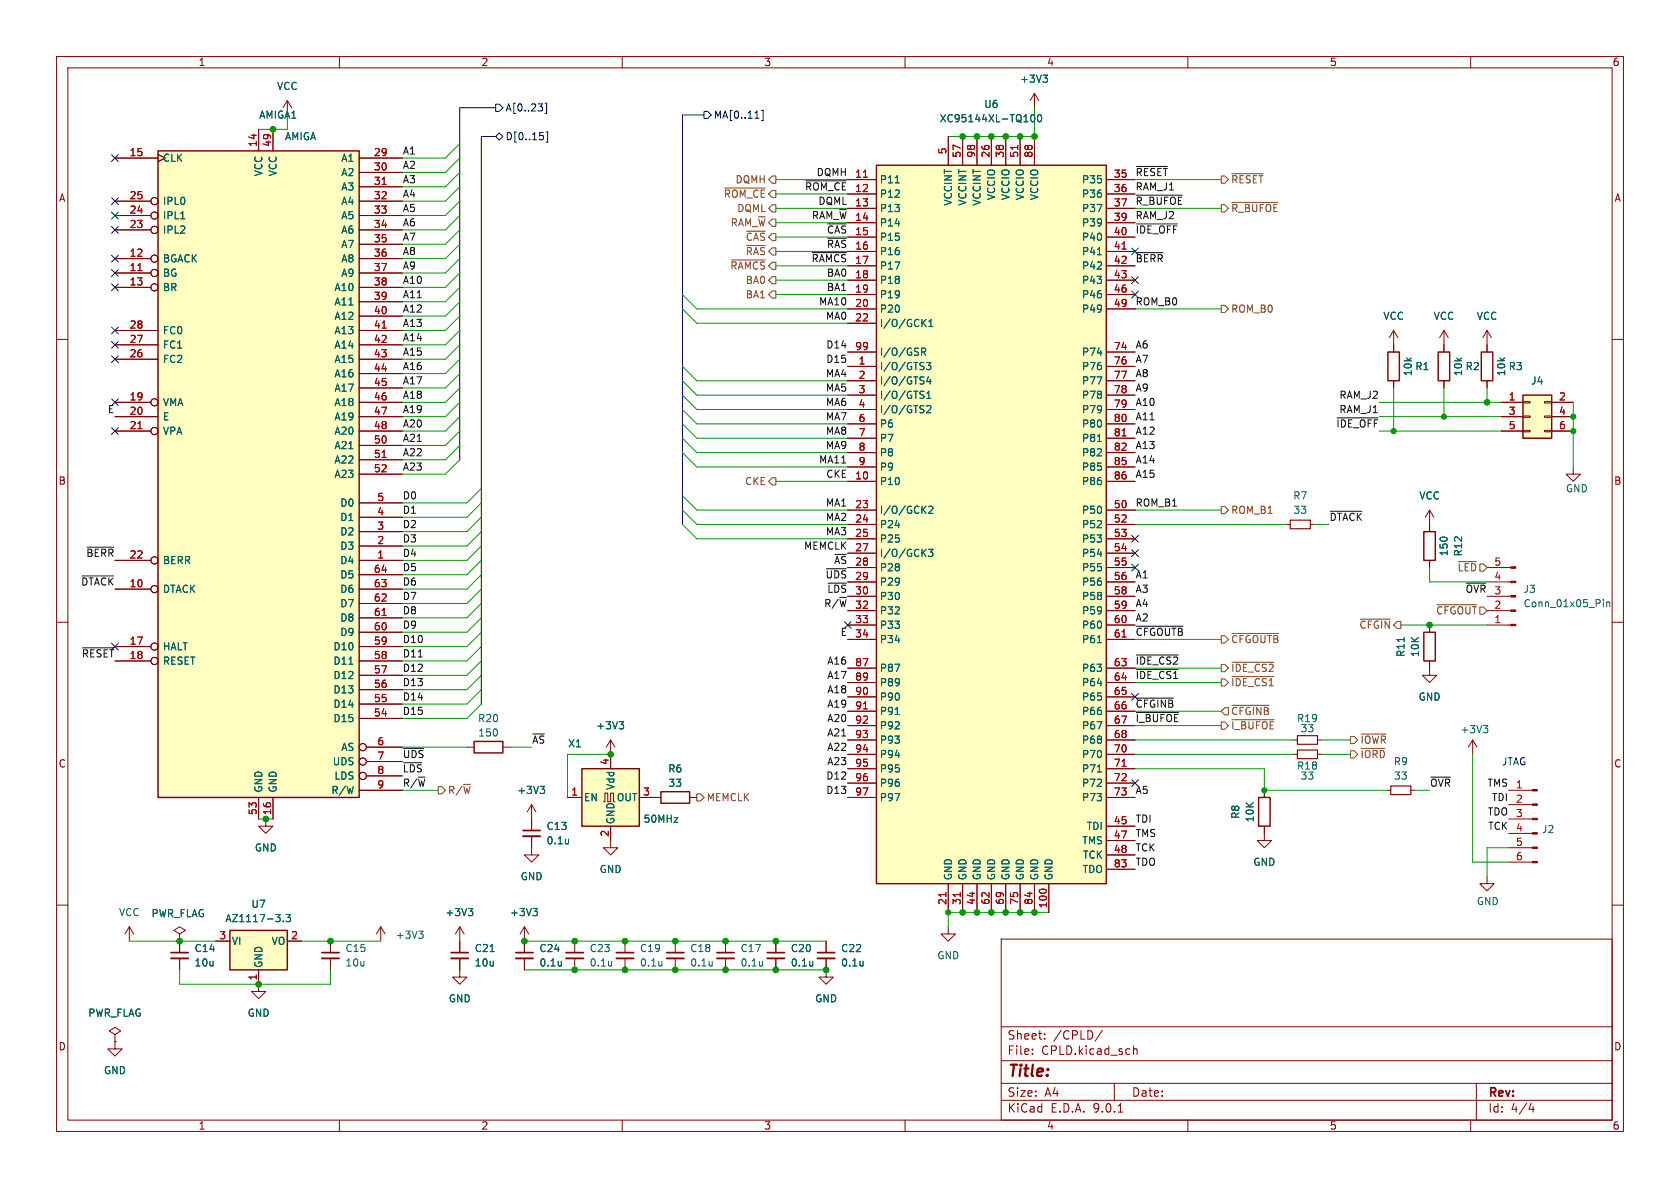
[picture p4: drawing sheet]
<svg xmlns="http://www.w3.org/2000/svg" width="297mm" height="210mm" viewBox="0 0 297 210" stroke-linecap="round" stroke-linejoin="round" font-family="sans-serif">
<defs><g id="words">
<text font-size="2.8" fill="#840000" x="178" y="190.9">Title:</text>
<g font-size="2.1" fill="#840000">
<text x="178" y="184">Sheet:</text>
<text x="186.2" y="184">/CPLD/</text>
<text x="178" y="186.7">File:</text>
<text x="184.1" y="186.7">CPLD.kicad_sch</text>
<text x="178" y="196.9">KiCad</text>
<text x="178" y="194.1">Size:</text>
<text x="184.7" y="194.1">A4</text>
<text x="185.7" y="196.9">E.D.A.</text>
<text x="193.3" y="196.9">9.0.1</text>
<text x="200" y="194.1">Date:</text>
<text x="263" y="194.3">Rev:</text>
<text x="263" y="196.9">Id:</text>
<text x="267.1" y="196.9">4/4</text>
</g>
<g font-size="1.8" fill="#840000">
<text x="35" y="11.9">1</text>
<text x="85" y="11.9">2</text>
<text x="135" y="11.9">3</text>
<text x="185" y="11.9">4</text>
<text x="235" y="11.9">5</text>
<text x="285" y="11.9">6</text>
<text x="10.3" y="35.9">A</text>
<text x="285.3" y="35.9">A</text>
<text x="10.3" y="85.9">B</text>
<text x="285.3" y="85.9">B</text>
<text x="10.3" y="135.9">C</text>
<text x="285.3" y="135.9">C</text>
<text x="10.3" y="185.9">D</text>
<text x="285.3" y="185.9">D</text>
<text x="35" y="199.9">1</text>
<text x="85" y="199.9">2</text>
<text x="135" y="199.9">3</text>
<text x="185" y="199.9">4</text>
<text x="235" y="199.9">5</text>
<text x="285" y="199.9">6</text>
</g>
<g font-size="1.8" fill="#006464">
<text x="48.9" y="16.1">VCC</text>
<text x="180.2" y="14.8">+3V3</text>
<text x="45.7" y="21.2">AMIGA1</text>
<text x="166" y="21.8">XC95144XL-TQ100</text>
<text x="173.9" y="19.3">U6</text>
<text x="28.7" y="28.8">CLK</text>
<text x="50.3" y="25">AMIGA</text>
<text x="60.2" y="28.8">A1</text>
<text x="46.6" y="31.3" transform="rotate(-90 46.6 31.3)">VCC</text>
<text x="49.1" y="31.3" transform="rotate(-90 49.1 31.3)">VCC</text>
<text x="60.2" y="31.3">A2</text>
<text x="60.2" y="33.9">A3</text>
<text x="155.4" y="32.6">P11</text>
<text x="155.4" y="35.2">P12</text>
<text x="176.1" y="35.5" transform="rotate(-90 176.1 35.5)">VCCIO</text>
<text x="178.7" y="35.5" transform="rotate(-90 178.7 35.5)">VCCIO</text>
<text x="181.2" y="35.5" transform="rotate(-90 181.2 35.5)">VCCIO</text>
<text x="183.7" y="35.5" transform="rotate(-90 183.7 35.5)">VCCIO</text>
<text x="191.2" y="32.6">P35</text>
<text x="191.2" y="35.2">P36</text>
<text x="28.7" y="36.4">IPL0</text>
<text x="28.7" y="39">IPL1</text>
<text x="28.7" y="41.5">IPL2</text>
<text x="60.2" y="36.4">A4</text>
<text x="60.2" y="39">A5</text>
<text x="60.2" y="41.5">A6</text>
<text x="155.4" y="37.7">P13</text>
<text x="155.4" y="40.2">P14</text>
<text x="168.5" y="36.5" transform="rotate(-90 168.5 36.5)">VCCINT</text>
<text x="171" y="36.5" transform="rotate(-90 171 36.5)">VCCINT</text>
<text x="173.6" y="36.5" transform="rotate(-90 173.6 36.5)">VCCINT</text>
<text x="191.2" y="37.7">P37</text>
<text x="191.2" y="40.2">P39</text>
<text x="28.7" y="46.6">BGACK</text>
<text x="60.2" y="44">A7</text>
<text x="60.2" y="46.6">A8</text>
<text x="155.4" y="42.8">P15</text>
<text x="155.4" y="45.3">P16</text>
<text x="155.4" y="47.9">P17</text>
<text x="191.2" y="42.8">P40</text>
<text x="191.2" y="45.3">P41</text>
<text x="191.2" y="47.9">P42</text>
<text x="28.7" y="49.1">BG</text>
<text x="28.7" y="51.7">BR</text>
<text x="59" y="51.7">A10</text>
<text x="60.2" y="49.1">A9</text>
<text x="155.4" y="50.4">P18</text>
<text x="155.4" y="52.9">P19</text>
<text x="191.2" y="50.4">P43</text>
<text x="191.2" y="52.9">P46</text>
<text x="28.7" y="59.3">FC0</text>
<text x="59" y="54.2">A11</text>
<text x="59" y="56.7">A12</text>
<text x="59" y="59.3">A13</text>
<text x="155.4" y="55.5">P20</text>
<text x="155.4" y="58">I/O/GCK1</text>
<text x="191.2" y="55.5">P49</text>
<text x="244.5" y="56.7">VCC</text>
<text x="253.4" y="56.7">VCC</text>
<text x="261" y="56.7">VCC</text>
<text x="28.7" y="61.8">FC1</text>
<text x="28.7" y="64.4">FC2</text>
<text x="59" y="61.8">A14</text>
<text x="59" y="64.4">A15</text>
<text x="155.4" y="63.1">I/O/GSR</text>
<text x="155.4" y="65.6">I/O/GTS3</text>
<text x="191.2" y="63.1">P74</text>
<text x="191.2" y="65.6">P76</text>
<text x="250.1" y="65.6">R1</text>
<text x="259" y="65.6">R2</text>
<text x="266.6" y="65.6">R3</text>
<text x="28.7" y="72">VMA</text>
<text x="59" y="66.9">A16</text>
<text x="59" y="69.4">A17</text>
<text x="59" y="72">A18</text>
<text x="155.4" y="68.2">I/O/GTS4</text>
<text x="155.4" y="70.7">I/O/GTS1</text>
<text x="191.2" y="68.2">P77</text>
<text x="191.2" y="70.7">P78</text>
<text x="249.8" y="66.6" transform="rotate(-90 249.8 66.6)">10k</text>
<text x="258.7" y="66.6" transform="rotate(-90 258.7 66.6)">10k</text>
<text x="266.3" y="66.6" transform="rotate(-90 266.3 66.6)">10k</text>
<text x="270.6" y="68.2">J4</text>
<text x="28.7" y="74.5">E</text>
<text x="28.7" y="77.1">VPA</text>
<text x="59" y="74.5">A19</text>
<text x="59" y="77.1">A20</text>
<text x="155.4" y="73.3">I/O/GTS2</text>
<text x="155.4" y="75.8">P6</text>
<text x="191.2" y="73.3">P79</text>
<text x="191.2" y="75.8">P80</text>
<text x="59" y="79.6">A21</text>
<text x="59" y="82.1">A22</text>
<text x="155.4" y="78.3">P7</text>
<text x="155.4" y="80.9">P8</text>
<text x="155.4" y="83.4">P9</text>
<text x="191.2" y="78.3">P81</text>
<text x="191.2" y="80.9">P82</text>
<text x="191.2" y="83.4">P85</text>
<text x="59" y="84.7">A23</text>
<text x="60.1" y="89.8">D0</text>
<text x="155.4" y="86">P10</text>
<text x="191.2" y="86">P86</text>
<text x="228.5" y="88.5">R7</text>
<text x="250.8" y="88.5">VCC</text>
<text x="276.7" y="87.2">GND</text>
<text x="60.1" y="92.3">D1</text>
<text x="60.1" y="94.8">D2</text>
<text x="155.4" y="91">I/O/GCK2</text>
<text x="155.4" y="93.6">P24</text>
<text x="191.2" y="91">P50</text>
<text x="191.2" y="93.6">P52</text>
<text x="228.6" y="91">33</text>
<text x="28.7" y="99.9">BERR</text>
<text x="60.1" y="97.4">D3</text>
<text x="60.1" y="99.9">D4</text>
<text x="155.4" y="96.1">P25</text>
<text x="155.4" y="98.7">I/O/GCK3</text>
<text x="155.4" y="101.2">P28</text>
<text x="191.2" y="96.1">P53</text>
<text x="191.2" y="98.7">P54</text>
<text x="191.2" y="101.2">P55</text>
<text x="256.1" y="98.4" transform="rotate(-90 256.1 98.4)">150</text>
<text x="258.7" y="98.5" transform="rotate(-90 258.7 98.5)">R12</text>
<text x="28.7" y="105">DTACK</text>
<text x="60.1" y="102.5">D5</text>
<text x="60.1" y="105">D6</text>
<text x="60.1" y="107.5">D7</text>
<text x="155.4" y="103.7">P29</text>
<text x="155.4" y="106.3">P30</text>
<text x="191.2" y="103.7">P56</text>
<text x="191.2" y="106.3">P58</text>
<text x="269.2" y="105">J3</text>
<text x="269.2" y="107.5">Conn_01x05_Pin</text>
<text x="60.1" y="110.1">D8</text>
<text x="60.1" y="112.6">D9</text>
<text x="155.4" y="108.8">P32</text>
<text x="155.4" y="111.4">P33</text>
<text x="155.4" y="113.9">P34</text>
<text x="191.2" y="108.8">P59</text>
<text x="191.2" y="111.4">P60</text>
<text x="191.2" y="113.9">P61</text>
<text x="28.7" y="115.2">HALT</text>
<text x="28.7" y="117.7">RESET</text>
<text x="58.8" y="115.2">D10</text>
<text x="58.8" y="117.7">D11</text>
<text x="155.4" y="119">P87</text>
<text x="191.2" y="119">P63</text>
<text x="248.5" y="116.2" transform="rotate(-90 248.5 116.2)">R11</text>
<text x="251.1" y="116.2" transform="rotate(-90 251.1 116.2)">10K</text>
<text x="58.8" y="120.2">D12</text>
<text x="58.8" y="122.8">D13</text>
<text x="58.8" y="125.3">D14</text>
<text x="155.4" y="121.5">P89</text>
<text x="155.4" y="124.1">P90</text>
<text x="191.2" y="121.5">P64</text>
<text x="191.2" y="124.1">P65</text>
<text x="250.7" y="124.1">GND</text>
<text x="58.8" y="127.9">D15</text>
<text x="84.4" y="127.9">R20</text>
<text x="84.4" y="130.4">150</text>
<text x="105.3" y="129.1">+3V3</text>
<text x="155.4" y="126.6">P91</text>
<text x="155.4" y="129.1">P92</text>
<text x="155.4" y="131.7">P93</text>
<text x="191.2" y="126.6">P66</text>
<text x="191.2" y="129.1">P67</text>
<text x="191.2" y="131.7">P68</text>
<text x="229.2" y="127.9">R19</text>
<text x="229.8" y="129.6">33</text>
<text x="258.1" y="129.8">+3V3</text>
<text x="58.7" y="135.5">UDS</text>
<text x="60.2" y="132.9">AS</text>
<text x="100.3" y="132.3">X1</text>
<text x="118" y="136.8">R6</text>
<text x="155.4" y="134.2">P94</text>
<text x="155.4" y="136.8">P95</text>
<text x="191.2" y="134.2">P70</text>
<text x="191.2" y="136.8">P71</text>
<text x="229.2" y="136.2">R18</text>
<text x="246.3" y="135.5">R9</text>
<text x="46.6" y="140.2" transform="rotate(-90 46.6 140.2)">GND</text>
<text x="49.1" y="140.2" transform="rotate(-90 49.1 140.2)">GND</text>
<text x="58.5" y="140.6">R/W</text>
<text x="59" y="138">LDS</text>
<text x="91.3" y="140.6">+3V3</text>
<text x="103.1" y="141.8">EN</text>
<text x="108.8" y="139.7" transform="rotate(-90 108.8 139.7)">Vdd</text>
<text x="108.9" y="141.8">OUT</text>
<text x="118.1" y="139.3">33</text>
<text x="155.4" y="139.3">P96</text>
<text x="155.4" y="141.8">P97</text>
<text x="191.2" y="139.3">P72</text>
<text x="191.2" y="141.8">P73</text>
<text x="229.8" y="138">33</text>
<text x="246.3" y="138">33</text>
<text x="96.5" y="146.9">C13</text>
<text x="96.5" y="149.5">0.1u</text>
<text x="108.8" y="145.8" transform="rotate(-90 108.8 145.8)">GND</text>
<text x="113.7" y="145.6">50MHz</text>
<text x="191.2" y="149.5">TMS</text>
<text x="192" y="146.9">TDI</text>
<text x="219.3" y="144.9" transform="rotate(-90 219.3 144.9)">R8</text>
<text x="221.8" y="145.5" transform="rotate(-90 221.8 145.5)">10K</text>
<text x="272.5" y="147.5">J2</text>
<text x="45" y="150.7">GND</text>
<text x="91.9" y="155.8">GND</text>
<text x="105.9" y="154.5">GND</text>
<text x="168.5" y="155.7" transform="rotate(-90 168.5 155.7)">GND</text>
<text x="171" y="155.7" transform="rotate(-90 171 155.7)">GND</text>
<text x="173.6" y="155.7" transform="rotate(-90 173.6 155.7)">GND</text>
<text x="176.1" y="155.7" transform="rotate(-90 176.1 155.7)">GND</text>
<text x="178.7" y="155.7" transform="rotate(-90 178.7 155.7)">GND</text>
<text x="181.2" y="155.7" transform="rotate(-90 181.2 155.7)">GND</text>
<text x="183.7" y="155.7" transform="rotate(-90 183.7 155.7)">GND</text>
<text x="186.3" y="155.7" transform="rotate(-90 186.3 155.7)">GND</text>
<text x="191.3" y="154.5">TDO</text>
<text x="191.4" y="152">TCK</text>
<text x="221.5" y="153.3">GND</text>
<text x="44.3" y="160.7">U7</text>
<text x="261" y="160.2">GND</text>
<text x="20.9" y="162.2">VCC</text>
<text x="26.7" y="162.3">PWR_FLAG</text>
<text x="39.8" y="163.2">AZ1117-3.3</text>
<text x="40.9" y="167.2">VI</text>
<text x="47.9" y="167.2">VO</text>
<text x="69.9" y="166.2">+3V3</text>
<text x="78.6" y="162.2">+3V3</text>
<text x="90.1" y="162.2">+3V3</text>
<text x="34.3" y="168.5">C14</text>
<text x="34.3" y="171">10u</text>
<text x="46.6" y="171.2" transform="rotate(-90 46.6 171.2)">GND</text>
<text x="61" y="168.5">C15</text>
<text x="61" y="171">10u</text>
<text x="83.8" y="168.5">C21</text>
<text x="83.8" y="171">10u</text>
<text x="95.3" y="168.5">C24</text>
<text x="95.3" y="171">0.1u</text>
<text x="104.1" y="168.5">C23</text>
<text x="104.1" y="171">0.1u</text>
<text x="113" y="168.5">C19</text>
<text x="113" y="171">0.1u</text>
<text x="121.9" y="168.5">C18</text>
<text x="121.9" y="171">0.1u</text>
<text x="130.8" y="168.5">C17</text>
<text x="130.8" y="171">0.1u</text>
<text x="139.7" y="168.5">C20</text>
<text x="139.7" y="171">0.1u</text>
<text x="148.6" y="168.5">C22</text>
<text x="148.6" y="171">0.1u</text>
<text x="165.6" y="169.8">GND</text>
<text x="15.5" y="179.9">PWR_FLAG</text>
<text x="43.7" y="179.9">GND</text>
<text x="79.2" y="177.4">GND</text>
<text x="144" y="177.4">GND</text>
<text x="18.3" y="190.1">GND</text>
</g>
<g font-size="1.8" fill="#000084">
<text x="89.3" y="19.9">A[0..23]</text>
<text x="126.1" y="21.2">MA[0..11]</text>
<text x="89.3" y="25">D[0..15]</text>
</g>
<g font-size="1.8" fill="#a90000">
<text x="22.8" y="27.7">15</text>
<text x="45.5" y="26.1" transform="rotate(-90 45.5 26.1)">14</text>
<text x="48" y="26.1" transform="rotate(-90 48 26.1)">49</text>
<text x="66" y="27.7">29</text>
<text x="167.4" y="27.4" transform="rotate(-90 167.4 27.4)">5</text>
<text x="169.9" y="28" transform="rotate(-90 169.9 28)">57</text>
<text x="172.5" y="28" transform="rotate(-90 172.5 28)">98</text>
<text x="175" y="28" transform="rotate(-90 175 28)">26</text>
<text x="177.5" y="28" transform="rotate(-90 177.5 28)">38</text>
<text x="180.1" y="28" transform="rotate(-90 180.1 28)">51</text>
<text x="182.6" y="28" transform="rotate(-90 182.6 28)">88</text>
<text x="22.8" y="35.3">25</text>
<text x="66" y="30.2">30</text>
<text x="66" y="32.8">31</text>
<text x="66" y="35.3">32</text>
<text x="151.1" y="31.5">11</text>
<text x="151.1" y="34">12</text>
<text x="196.8" y="31.5">35</text>
<text x="196.8" y="34">36</text>
<text x="22.8" y="37.8">24</text>
<text x="22.8" y="40.4">23</text>
<text x="66" y="37.8">33</text>
<text x="66" y="40.4">34</text>
<text x="151.1" y="36.6">13</text>
<text x="151.1" y="39.1">14</text>
<text x="151.1" y="41.7">15</text>
<text x="196.8" y="36.6">37</text>
<text x="196.8" y="39.1">39</text>
<text x="196.8" y="41.7">40</text>
<text x="22.8" y="45.5">12</text>
<text x="66" y="42.9">35</text>
<text x="66" y="45.5">36</text>
<text x="151.1" y="44.2">16</text>
<text x="151.1" y="46.7">17</text>
<text x="196.8" y="44.2">41</text>
<text x="196.8" y="46.7">42</text>
<text x="22.8" y="48">11</text>
<text x="22.8" y="50.5">13</text>
<text x="66" y="48">37</text>
<text x="66" y="50.5">38</text>
<text x="66" y="53.1">39</text>
<text x="151.1" y="49.3">18</text>
<text x="151.1" y="51.8">19</text>
<text x="196.8" y="49.3">43</text>
<text x="196.8" y="51.8">46</text>
<text x="22.8" y="58.2">28</text>
<text x="66" y="55.6">40</text>
<text x="66" y="58.2">41</text>
<text x="151.1" y="54.4">20</text>
<text x="151.1" y="56.9">22</text>
<text x="196.8" y="54.4">49</text>
<text x="22.8" y="60.7">27</text>
<text x="22.8" y="63.2">26</text>
<text x="66" y="60.7">42</text>
<text x="66" y="63.2">43</text>
<text x="66" y="65.8">44</text>
<text x="151.1" y="62">99</text>
<text x="151.7" y="64.5">1</text>
<text x="196.8" y="62">74</text>
<text x="196.8" y="64.5">76</text>
<text x="22.8" y="70.9">19</text>
<text x="66" y="68.3">45</text>
<text x="66" y="70.9">46</text>
<text x="151.7" y="67.1">2</text>
<text x="151.7" y="69.6">3</text>
<text x="196.8" y="67.1">77</text>
<text x="196.8" y="69.6">78</text>
<text x="266.6" y="70.9">1</text>
<text x="275.5" y="70.9">2</text>
<text x="22.8" y="73.4">20</text>
<text x="22.8" y="75.9">21</text>
<text x="66" y="73.4">47</text>
<text x="66" y="75.9">48</text>
<text x="151.7" y="72.1">4</text>
<text x="151.7" y="74.7">6</text>
<text x="151.7" y="77.2">7</text>
<text x="196.8" y="72.1">79</text>
<text x="196.8" y="74.7">80</text>
<text x="196.8" y="77.2">81</text>
<text x="266.6" y="73.4">3</text>
<text x="266.6" y="75.9">5</text>
<text x="275.5" y="73.4">4</text>
<text x="275.5" y="75.9">6</text>
<text x="66" y="78.5">50</text>
<text x="66" y="81">51</text>
<text x="66" y="83.6">52</text>
<text x="151.7" y="79.8">8</text>
<text x="151.7" y="82.3">9</text>
<text x="196.8" y="79.8">82</text>
<text x="196.8" y="82.3">85</text>
<text x="66.6" y="88.6">5</text>
<text x="151.1" y="84.8">10</text>
<text x="151.1" y="89.9">23</text>
<text x="196.8" y="84.8">86</text>
<text x="196.8" y="89.9">50</text>
<text x="66.6" y="91.2">4</text>
<text x="66.6" y="93.7">3</text>
<text x="151.1" y="92.5">24</text>
<text x="151.1" y="95">25</text>
<text x="196.8" y="92.5">52</text>
<text x="196.8" y="95">53</text>
<text x="22.8" y="98.8">22</text>
<text x="66" y="101.3">64</text>
<text x="66.6" y="96.3">2</text>
<text x="66.6" y="98.8">1</text>
<text x="151.1" y="97.5">27</text>
<text x="151.1" y="100.1">28</text>
<text x="196.8" y="97.5">54</text>
<text x="196.8" y="100.1">55</text>
<text x="264.1" y="100.1">5</text>
<text x="22.8" y="103.9">10</text>
<text x="66" y="103.9">63</text>
<text x="66" y="106.4">62</text>
<text x="151.1" y="102.6">29</text>
<text x="151.1" y="105.2">30</text>
<text x="151.1" y="107.7">32</text>
<text x="196.8" y="102.6">56</text>
<text x="196.8" y="105.2">58</text>
<text x="196.8" y="107.7">59</text>
<text x="264.1" y="107.7">2</text>
<text x="264.1" y="105.2">3</text>
<text x="264.1" y="102.6">4</text>
<text x="66" y="109">61</text>
<text x="66" y="111.5">60</text>
<text x="151.1" y="110.2">33</text>
<text x="151.1" y="112.8">34</text>
<text x="196.8" y="110.2">60</text>
<text x="196.8" y="112.8">61</text>
<text x="264.1" y="110.2">1</text>
<text x="22.8" y="114">17</text>
<text x="22.8" y="116.6">18</text>
<text x="66" y="114">59</text>
<text x="66" y="116.6">58</text>
<text x="66" y="119.1">57</text>
<text x="151.1" y="117.9">87</text>
<text x="196.8" y="117.9">63</text>
<text x="66" y="121.7">56</text>
<text x="66" y="124.2">55</text>
<text x="151.1" y="120.4">89</text>
<text x="151.1" y="122.9">90</text>
<text x="151.1" y="125.5">91</text>
<text x="196.8" y="120.4">64</text>
<text x="196.8" y="122.9">65</text>
<text x="196.8" y="125.5">66</text>
<text x="66" y="126.7">54</text>
<text x="66.6" y="131.8">6</text>
<text x="151.1" y="128">92</text>
<text x="151.1" y="130.6">93</text>
<text x="196.8" y="128">67</text>
<text x="196.8" y="130.6">68</text>
<text x="66.6" y="134.4">7</text>
<text x="66.6" y="136.9">8</text>
<text x="107.7" y="135.3" transform="rotate(-90 107.7 135.3)">4</text>
<text x="151.1" y="133.1">94</text>
<text x="151.1" y="135.6">95</text>
<text x="196.8" y="133.1">70</text>
<text x="196.8" y="135.6">71</text>
<text x="66.6" y="139.4">9</text>
<text x="100.9" y="140.7">1</text>
<text x="113.6" y="140.7">3</text>
<text x="151.1" y="138.2">96</text>
<text x="151.1" y="140.7">97</text>
<text x="196.8" y="138.2">72</text>
<text x="196.8" y="140.7">73</text>
<text x="267.9" y="139.4">1</text>
<text x="267.9" y="142">2</text>
<text x="45.5" y="144.2" transform="rotate(-90 45.5 144.2)">53</text>
<text x="48" y="144.2" transform="rotate(-90 48 144.2)">16</text>
<text x="107.7" y="148" transform="rotate(-90 107.7 148)">2</text>
<text x="196.8" y="145.8">45</text>
<text x="196.8" y="148.3">47</text>
<text x="267.9" y="147.1">4</text>
<text x="267.9" y="149.6">5</text>
<text x="196.8" y="150.9">48</text>
<text x="196.8" y="153.4">83</text>
<text x="267.9" y="152.1">6</text>
<text x="167.4" y="160.1" transform="rotate(-90 167.4 160.1)">21</text>
<text x="169.9" y="160.1" transform="rotate(-90 169.9 160.1)">31</text>
<text x="172.5" y="160.1" transform="rotate(-90 172.5 160.1)">44</text>
<text x="175" y="160.1" transform="rotate(-90 175 160.1)">62</text>
<text x="177.5" y="160.1" transform="rotate(-90 177.5 160.1)">69</text>
<text x="180.1" y="160.1" transform="rotate(-90 180.1 160.1)">75</text>
<text x="182.6" y="160.1" transform="rotate(-90 182.6 160.1)">84</text>
<text x="185.2" y="160.7" transform="rotate(-90 185.2 160.7)">100</text>
<text x="38.7" y="166.1">3</text>
<text x="51.4" y="166.1">2</text>
<text x="45.5" y="173.4" transform="rotate(-90 45.5 173.4)">1</text>
</g>
<g font-size="1.8" fill="#0f0f0f">
<text x="71.1" y="29.9">A2</text>
<text x="71.1" y="27.4">A1</text>
<text x="71.1" y="32.5">A3</text>
<text x="71.1" y="35">A4</text>
<text x="142.2" y="33.8">~{ROM_CE}</text>
<text x="144.3" y="31.2">DQMH</text>
<text x="200.7" y="33.8">RAM_J1</text>
<text x="200.7" y="31.2">~{RESET}</text>
<text x="71.1" y="40.1">A6</text>
<text x="71.1" y="37.6">A5</text>
<text x="143.4" y="38.8">RAM_~{W}</text>
<text x="144.6" y="36.3">DQML</text>
<text x="146.1" y="41.4">~{CAS}</text>
<text x="200.7" y="36.3">~{R_BUFOE}</text>
<text x="200.7" y="41.4">~{IDE_OFF}</text>
<text x="200.7" y="38.8">RAM_J2</text>
<text x="71.1" y="45.2">A8</text>
<text x="71.1" y="47.7">A9</text>
<text x="71.1" y="42.6">A7</text>
<text x="143.4" y="46.5">~{RAMCS}</text>
<text x="146.1" y="43.9">~{RAS}</text>
<text x="200.7" y="46.5">~{BERR}</text>
<text x="71.1" y="50.3">A10</text>
<text x="71.1" y="52.8">A11</text>
<text x="146.1" y="49">BA0</text>
<text x="146.1" y="51.5">BA1</text>
<text x="71.1" y="57.9">A13</text>
<text x="71.1" y="55.3">A12</text>
<text x="144.7" y="54.1">MA10</text>
<text x="145.9" y="56.6">MA0</text>
<text x="200.7" y="54.1">ROM_B0</text>
<text x="71.1" y="65.5">A16</text>
<text x="71.1" y="60.4">A14</text>
<text x="71.1" y="63">A15</text>
<text x="146" y="64.2">D15</text>
<text x="146" y="61.7">D14</text>
<text x="200.7" y="61.7">A6</text>
<text x="200.7" y="64.2">A7</text>
<text x="71.1" y="70.6">A18</text>
<text x="71.1" y="68">A17</text>
<text x="145.9" y="66.8">MA4</text>
<text x="145.9" y="71.9">MA6</text>
<text x="145.9" y="69.3">MA5</text>
<text x="200.7" y="69.3">A9</text>
<text x="200.7" y="66.8">A8</text>
<text x="200.7" y="71.9">A10</text>
<text x="236.7" y="70.6">RAM_J2</text>
<text x="19" y="73.1">E</text>
<text x="71.1" y="75.7">A20</text>
<text x="71.1" y="73.1">A19</text>
<text x="145.9" y="74.4">MA7</text>
<text x="145.9" y="76.9">MA8</text>
<text x="200.7" y="74.4">A11</text>
<text x="200.7" y="76.9">A12</text>
<text x="236.1" y="75.7">~{IDE_OFF}</text>
<text x="236.7" y="73.1">RAM_J1</text>
<text x="71.1" y="78.2">A21</text>
<text x="71.1" y="83.3">A23</text>
<text x="71.1" y="80.7">A22</text>
<text x="144.7" y="82">MA11</text>
<text x="145.9" y="79.5">MA9</text>
<text x="200.7" y="79.5">A13</text>
<text x="200.7" y="82">A14</text>
<text x="71.1" y="88.4">D0</text>
<text x="145.9" y="89.6">MA1</text>
<text x="146" y="84.6">CKE</text>
<text x="200.7" y="89.6">ROM_B1</text>
<text x="200.7" y="84.6">A15</text>
<text x="71.1" y="93.4">D2</text>
<text x="71.1" y="90.9">D1</text>
<text x="71.1" y="96">D3</text>
<text x="145.9" y="92.2">MA2</text>
<text x="145.9" y="94.7">MA3</text>
<text x="234.9" y="92.2">~{DTACK}</text>
<text x="15.2" y="98.5">~{BERR} 22</text>
<text x="71.1" y="101.1">D5</text>
<text x="71.1" y="98.5">D4</text>
<text x="142" y="97.3">MEMCLK</text>
<text x="147.4" y="99.8">~{AS}</text>
<text x="14.3" y="103.6">~{DTACK} 10</text>
<text x="71.1" y="103.6">D6</text>
<text x="71.1" y="106.1">D7</text>
<text x="145.6" y="107.4">R/~{W}32</text>
<text x="145.8" y="102.3">~{UDS}29</text>
<text x="146.1" y="104.9">~{LDS}30</text>
<text x="200.7" y="104.9">A3</text>
<text x="200.7" y="107.4">A4</text>
<text x="200.7" y="102.3">A1</text>
<text x="259" y="104.9">~{OVR}</text>
<text x="71.1" y="108.7">D8</text>
<text x="71.1" y="111.2">D9</text>
<text x="71.1" y="113.8">D10</text>
<text x="148.5" y="112.5">E</text>
<text x="200.7" y="110">A2</text>
<text x="200.7" y="112.5">~{CFGOUTB}</text>
<text x="14.4" y="116.3">~{RESET} 18</text>
<text x="71.1" y="116.3">D11</text>
<text x="71.1" y="118.8">D12</text>
<text x="146.1" y="117.6">A16</text>
<text x="200.7" y="117.6">~{IDE_CS2}</text>
<text x="71.1" y="121.4">D13</text>
<text x="71.1" y="123.9">D14</text>
<text x="146.1" y="125.2">A19</text>
<text x="146.1" y="122.7">A18</text>
<text x="146.1" y="120.1">A17</text>
<text x="200.7" y="120.1">~{IDE_CS1}</text>
<text x="200.7" y="125.2">~{CFGINB}</text>
<text x="71.1" y="126.5">D15</text>
<text x="94" y="131.5">~{AS}</text>
<text x="146.1" y="127.7">A20</text>
<text x="146.1" y="130.3">A21</text>
<text x="200.7" y="127.7">~{I_BUFOE}</text>
<text x="71.1" y="136.6">~{LDS}</text>
<text x="71.1" y="134.1">~{UDS}</text>
<text x="146" y="137.9">D12</text>
<text x="146.1" y="132.8">A22</text>
<text x="146.1" y="135.4">A23</text>
<text x="71.1" y="139.2">R/~{W}</text>
<text x="146" y="140.4">D13</text>
<text x="200.7" y="140.4">A5</text>
<text x="252.7" y="139.2">~{OVR}</text>
<text x="262.9" y="139.2">TMS</text>
<text x="263.7" y="141.7">TDI</text>
<text x="200.7" y="148.1">TMS</text>
<text x="200.7" y="145.5">TDI</text>
<text x="262.9" y="144.2">TDO 3</text>
<text x="263" y="146.8">TCK</text>
<text x="200.7" y="153.1">TDO</text>
<text x="200.7" y="150.6">TCK</text>
</g>
<g font-size="1.8" fill="#725600">
<text x="127.9" y="35.2">~{ROM_CE}</text>
<text x="129.9" y="32.6">DQMH</text>
<text x="217.6" y="32.6">~{RESET}</text>
<text x="129.1" y="40.2">RAM_~{W}</text>
<text x="130.2" y="37.7">DQML</text>
<text x="217.6" y="37.7">~{R_BUFOE}</text>
<text x="129" y="47.9">~{RAMCS}</text>
<text x="131.7" y="42.8">~{CAS}</text>
<text x="131.7" y="45.3">~{RAS}</text>
<text x="131.7" y="52.9">BA1</text>
<text x="131.7" y="50.4">BA0</text>
<text x="217.6" y="55.5">ROM_B0</text>
<text x="131.6" y="86">CKE</text>
<text x="217.6" y="91">ROM_B1</text>
<text x="257.6" y="101.2">~{LED}</text>
<text x="217.6" y="113.9">~{CFGOUTB}</text>
<text x="240.2" y="111.4">~{CFGIN}</text>
<text x="253.8" y="108.8">~{CFGOUT}</text>
<text x="217.6" y="119">~{IDE_CS2}</text>
<text x="217.6" y="121.5">~{IDE_CS1}</text>
<text x="217.6" y="129.1">~{I_BUFOE}</text>
<text x="217.6" y="126.6">~{CFGINB}</text>
<text x="240.4" y="131.7">~{IOWR}</text>
<text x="240.4" y="134.2">~{IORD}</text>
<text x="79.1" y="140.6">R/~{W}</text>
<text x="124.8" y="141.8">MEMCLK</text>
</g>
<text font-size="1.8" fill="#0000c2" x="265.4" y="135.4">JTAG</text>
</g></defs>
<g fill="none" stroke="#840000" stroke-width=".18">
<path d="M10 10h277v190h-277zM12 12h273v186h-273zM50.8 17.8l-.8 1.3M50.8 17.8l.8 1.3M50.8 17.8v2.5M60 10v2M110 10v2M160 10v2M210 10v2M260 10v2M246.4 58.4v3.8M246.4 58.4l-.8 1.3"/>
<path d="M246.4 58.4l.7 1.3M255.3 58.4v3.8M255.3 58.4l-.8 1.3M255.3 58.4l.7 1.3M262.9 58.4l-.8 1.3M262.9 58.4l.8 1.3M262.9 58.4v3.8M10 60h2M246.4 67.3v1.3M255.3 67.3v1.3M262.9 67.3v1.3M285 60h2"/>
<path d="M10 110h2M285 110h2M107.9 130.8l-.7 1.3M107.9 130.8l.8 1.3M107.9 130.8v2.6M223.5 139.7v1.3M260.3 130.8l-.7 1.3M260.3 130.8l.8 1.3M260.3 130.8v2.6M94 147.8v3.3h1.2l-1.2 1.3-1.3-1.3h1.3M94 142.2v4.6M94 142.2l-.8 1.3"/>
<path d="M94 142.2l.7 1.3M107.9 148.6v1.3h1.3l-1.3 1.2-1.2-1.2h1.2M115.6 141h1.2M121.9 141h1.3M223.5 146.1v2.5h-1.3l1.3 1.3 1.3-1.3h-1.3M10 160h2M22.9 163.8l-.8 1.3M22.9 163.8l.7 1.3M22.9 163.8v2.6M92.7 163.8l-.8 1.3M92.7 163.8l.8 1.3M92.7 163.8v2.6"/>
<path d="M177 166h108v32h-108zM285 160h2M60 198v2M110 198v2M160 198v2M177 194.5h108M177 191.5h108M177 187.5h108M177 181.5h108M182.5 186.3v.1M182.5 185.5v.1M184.7 183.6v.1"/>
<path d="M184.7 182.8v.1M194.9 182.1l-1.3 2M197 191.5v3M197.7 196.6h.8M200.4 184.9v1.5M200.4 185.5l.2-.1 .4 .1v.9M210 198v2M260 198v2M261 191.5v6.5M270.7 195l-.4 1.1h.9M271 195.6v1"/>
</g>
<path d="M92.5 146.8h3" fill="none" stroke="#840000" stroke-width=".3"/>
<path d="M92.5 147.8h3" fill="none" stroke="#840000" stroke-width=".33"/>
<path d="M95.5 139h.8l-.4 .5M96 139.5l.3 .2v.3l-.3 .3M109.5 127.6h.7l-.4 .5M110 128.1l.2 .2v.3l-.2 .2M262.2 128.3h.8l-.4 .4M262.8 128.7l.2 .3v.3l-.2 .2M100.5 148.3v.9M100.5 149.1h-.1M94.2 160.6h.8l-.4 .5M94.8 161.1l.2 .2v.3l-.2 .3" fill="none" stroke="#006464" stroke-width=".18"/>
<path d="M245.4 62.2h2v5.1h-2zM254.3 62.2h2v5.1h-2zM261.9 62.2h2v5.1h-2zM116.8 140h5.1v2h-5.1zM222.5 141h2v5.1h-2z" fill="none" stroke="#840000" stroke-width=".25"/>
<path d="M102.9 135.9h10.1v10.2h-10.1z" fill="#ffffc2"/>
<path d="M251.7 94h2v5.1h-2zM102.9 135.9h10.1v10.2h-10.1z" fill="none" stroke="#840000" stroke-width=".25"/>
<g fill="none" stroke="#840000" stroke-width=".18">
<path d="M252.7 90.2v3.8M252.7 99.1v1.2M252.7 90.2l-.7 1.2M252.7 90.2l.8 1.2M262.9 110.5h4.2M262.9 108h4.2M262.9 105.4h4.2M262.9 102.9h4.2M262.9 100.3h4.2M107.9 133.4v2.5M100.3 141h2.6M106.7 141.7h.2v-1.5h.5v1.5h.5v-1.5h.6v1.5h.2"/>
<path d="M107.9 146.1v2.5M113 141h2.6"/>
</g>
<g fill="#840000" stroke="#840000" stroke-width=".18">
<path d="M267.1 110.4h.9v.2h-.9z"/>
<path d="M267.1 107.8h.9v.3h-.9z"/>
<path d="M267.1 105.3h.9v.2h-.9z"/>
<path d="M267.1 102.7h.9v.3h-.9z"/>
<path d="M267.1 100.2h.9v.3h-.9z"/>
</g>
<path d="M283.4 106v.1M283.4 106.4v.9M284 106.4v.9M284 106.5l.2-.1 .3 .1 .1 .8" fill="none" stroke="#006464" stroke-width=".18"/>
<path d="M27.9 26.7h35.6v114.3h-35.6z" fill="#ffffc2"/>
<path d="M27.9 26.7h35.6v114.3h-35.6z" fill="none" stroke="#840000" stroke-width=".25"/>
<g fill="none" stroke="#840000" stroke-width=".18">
<path d="M20.3 27.9h7.6M20.3 35.6h6.4M20.3 38.1h6.4M27.9 27.3l1.3 .6-1.3 .7M45.7 22.9v3.8M48.3 22.9v3.8M63.5 27.9h7.6M63.5 35.6h7.6M63.5 38.1h7.6M63.5 30.5h7.6M63.5 33h7.6M20.3 40.6h6.4"/>
<path d="M20.3 45.7h6.4M20.3 48.3h6.4M20.3 50.8h6.4M20.3 58.4h7.6M63.5 40.6h7.6M63.5 45.7h7.6M63.5 48.3h7.6M63.5 50.8h7.6M63.5 58.4h7.6M63.5 43.2h7.6M63.5 53.3h7.6M63.5 55.9h7.6"/>
<path d="M20.3 61h7.6M20.3 63.5h7.6M20.3 71.1h6.4M20.3 73.7h7.6M20.3 76.2h6.4M63.5 61h7.6M63.5 63.5h7.6M63.5 71.1h7.6M63.5 73.7h7.6M63.5 76.2h7.6M63.5 66h7.6M63.5 68.6h7.6"/>
<path d="M63.5 78.7h7.6M20.3 99.1h6.4M63.5 99.1h7.6M63.5 81.3h7.6M63.5 83.8h7.6M63.5 88.9h7.6M63.5 91.4h7.6M63.5 94h7.6M63.5 96.5h7.6M227.3 92.7h.8M231.6 92.7h.8M20.3 104.1h6.4"/>
<path d="M20.3 114.3h6.4M20.3 116.8h6.4M63.5 104.1h7.6M63.5 114.3h7.6M63.5 116.8h7.6M63.5 101.6h7.6M63.5 106.7h7.6M63.5 109.2h7.6M63.5 111.8h7.6M63.5 119.4h7.6M63.5 121.9h7.6M63.5 124.5h7.6"/>
<path d="M63.5 127h7.6M63.5 139.7h7.6M64.8 132.1h6.3M64.8 134.6h6.3M64.8 137.2h6.3M228.6 133.4h.8M228.6 130.8h.8M232.9 133.4h.8M232.9 130.8h.8M266.7 139.7h4.2M45.7 141v3.8M48.3 141v3.8"/>
<path d="M262.9 154.9v1.3h1.3l-1.3 1.3-1.3-1.3h1.3M266.7 142.2h4.2M266.7 144.8h4.2M266.7 147.3h4.2M266.7 149.9h4.2M266.7 152.4h4.2M101.6 166.4v2M101.6 169.4v2.1M137.2 166.4v2M137.2 169.4v2.1M146 169.4v3.3h1.3l-1.3 1.3-1.2-1.3h1.2M146 166.4v2"/>
<path d="M167.6 163.8v1.3h1.3l-1.3 1.3-1.2-1.3h1.2M20.3 182.9l1-.7-1-.6-1 .6 1 .7v1.3M20.3 184.2h.1"/>
<circle cx="27.3" cy="35.6" r=".63"/>
<circle cx="27.3" cy="38.1" r=".63"/>
<circle cx="27.3" cy="40.6" r=".63"/>
<circle cx="27.3" cy="45.7" r=".63"/>
<circle cx="27.3" cy="50.8" r=".63"/>
<circle cx="27.3" cy="48.3" r=".63"/>
<circle cx="27.3" cy="71.1" r=".63"/>
<circle cx="27.3" cy="76.2" r=".63"/>
<circle cx="27.3" cy="99.1" r=".63"/>
<circle cx="27.3" cy="116.8" r=".63"/>
<circle cx="27.3" cy="104.1" r=".63"/>
<circle cx="27.3" cy="114.3" r=".63"/>
<circle cx="64.1" cy="132.1" r=".63"/>
<circle cx="64.1" cy="134.6" r=".63"/>
<circle cx="64.1" cy="137.2" r=".63"/>
</g>
<path d="M31.9 38.7h.8M61.7 117.4h.7M108.1 169.9v.9M108.1 170.6v.1M143.7 169.9v.9M143.7 170.6l-.1 .1M152.6 169.9v.9M152.6 170.6l-.1 .1" fill="none" stroke="#006464" stroke-width=".18"/>
<path d="M67.6 32.6h.7M24.4 47.8h.7M67.6 58h.7M24.4 75.8h.7M67.6 80.9h.7M67.6 108.8h.7" fill="none" stroke="#a90000" stroke-width=".18"/>
<path d="M228.1 91.9h3.5v1.6h-3.5zM229.4 132.6h3.5v1.5h-3.5zM229.4 130h3.5v1.6h-3.5z" fill="none" stroke="#840000" stroke-width=".2"/>
<g fill="#840000" stroke="#840000" stroke-width=".18">
<path d="M270.9 139.6h.9v.2h-.9z"/>
<path d="M270.9 142.1h.9v.3h-.9z"/>
<path d="M270.9 144.7h.9v.2h-.9z"/>
<path d="M270.9 147.2h.9v.2h-.9z"/>
<path d="M270.9 149.7h.9v.3h-.9z"/>
<path d="M270.9 152.3h.9v.2h-.9z"/>
</g>
<path d="M100.1 168.4h3M135.6 168.4h3.1M144.5 168.4h3.1" fill="none" stroke="#840000" stroke-width=".3"/>
<path d="M100.1 169.4h3M135.6 169.4h3.1M144.5 169.4h3.1" fill="none" stroke="#840000" stroke-width=".33"/>
<path d="M40.6 164.5h10.2v7h-10.2z" fill="#ffffc2"/>
<path d="M83.8 131.1h5.1v2h-5.1zM40.6 164.5h10.2v7h-10.2z" fill="none" stroke="#840000" stroke-width=".25"/>
<g fill="none" stroke="#840000" stroke-width=".18">
<path d="M82.5 132.1h1.3M88.9 132.1h1.3M47 144.8v1.3h1.3l-1.3 1.2-1.3-1.2h1.3M31.7 165.1l1.1-.6-1.1-.7-1 .7 1 .6v1.3M31.7 166.4h.1M31.7 166.4v2M31.7 169.4v2.1M38.1 166.4h2.5M45.7 171.5v3.8h1.3l-1.3 1.2-1.3-1.2h1.3M50.8 166.4h2.5M58.4 166.4v2M58.4 169.4v2.1"/>
<path d="M67.3 163.8l-.8 1.3M67.3 163.8l.8 1.3M67.3 163.8v2.6M81.3 169.4v3.3h1.2l-1.2 1.3-1.3-1.3h1.3M81.3 163.8v4.6M81.3 163.8l-.8 1.3M81.3 163.8l.7 1.3M92.7 166.4v2M92.7 169.4v2.1M119.4 166.4v2M119.4 169.4v2.1M128.3 166.4v2"/>
<path d="M128.3 169.4v2.1M20.3 184.2v1.2h1.3l-1.3 1.3-1.3-1.3h1.3"/>
</g>
<g fill="none" stroke="#006464" stroke-width=".18">
<path d="M50.1 162.8v.1M50.6 161.7h.7l-.4 .5 .4 .1v.5l-.2 .1-.5-.1M74 164.6h.8l-.4 .5M74.6 165.1l.2 .2v.3l-.2 .3M82.8 160.6h.8l-.4 .5M83.3 161.1l.3 .2v.3l-.3 .3M86.7 168.2h.7M99.2 169.9v.9M99.2 170.6v.1M125.9 169.9v.9M125.9 170.6l-.1 .1M134.8 169.9v.9"/>
<path d="M134.8 170.6l-.1 .1"/>
</g>
<path d="M30.2 168.4h3.1M56.9 168.4h3M79.8 168.4h3M91.2 168.4h3M117.9 168.4h3M126.7 168.4h3.1" fill="none" stroke="#840000" stroke-width=".3"/>
<path d="M30.2 169.4h3.1M56.9 169.4h3M79.8 169.4h3M91.2 169.4h3M117.9 169.4h3M126.7 169.4h3.1" fill="none" stroke="#840000" stroke-width=".33"/>
<path d="M154.9 29.2h40.7v127h-40.7z" fill="#ffffc2"/>
<path d="M154.9 29.2h40.7v127h-40.7z" fill="none" stroke="#840000" stroke-width=".25"/>
<g fill="none" stroke="#840000" stroke-width=".18">
<path d="M149.9 31.8h5M149.9 34.3h5M149.9 36.8h5M149.9 39.4h5M167.6 24.1v5.1M170.2 24.1v5.1M172.7 24.1v5.1M175.3 24.1v5.1M177.8 24.1v5.1M180.3 24.1v5.1M182.9 24.1v5.1M195.6 31.8h5.1"/>
<path d="M195.6 34.3h5.1M195.6 36.8h5.1M195.6 39.4h5.1M149.9 41.9h5M149.9 44.5h5M149.9 47h5M149.9 49.5h5M149.9 52.1h5M149.9 54.6h5M149.9 57.2h5M195.6 41.9h5.1M195.6 44.5h5.1"/>
<path d="M195.6 47h5.1M195.6 49.5h5.1M195.6 52.1h5.1M195.6 54.6h5.1M149.9 62.2h5M149.9 64.8h5M149.9 67.3h5M149.9 69.9h5M149.9 72.4h5M149.9 74.9h5M149.9 77.5h5M195.6 62.2h5.1"/>
<path d="M195.6 64.8h5.1M195.6 67.3h5.1M195.6 69.9h5.1M195.6 72.4h5.1M195.6 74.9h5.1M195.6 77.5h5.1M149.9 80h5M149.9 82.6h5M149.9 85.1h5M149.9 90.2h5M149.9 92.7h5M149.9 95.3h5"/>
<path d="M149.9 97.8h5M195.6 80h5.1M195.6 82.6h5.1M195.6 85.1h5.1M195.6 90.2h5.1M195.6 92.7h5.1M195.6 95.3h5.1M195.6 97.8h5.1M149.9 100.3h5M149.9 102.9h5M149.9 105.4h5M149.9 108h5"/>
<path d="M149.9 110.5h5M149.9 113h5M149.9 118.1h5M195.6 100.3h5.1M195.6 102.9h5.1M195.6 105.4h5.1M195.6 108h5.1M195.6 110.5h5.1M195.6 113h5.1M195.6 118.1h5.1M149.9 120.7h5M149.9 123.2h5"/>
<path d="M149.9 125.7h5M149.9 128.3h5M149.9 130.8h5M149.9 133.4h5M149.9 135.9h5M149.9 138.4h5M195.6 120.7h5.1M195.6 123.2h5.1M195.6 125.7h5.1M195.6 128.3h5.1M195.6 130.8h5.1M195.6 133.4h5.1"/>
<path d="M195.6 135.9h5.1M195.6 138.4h5.1M149.9 141h5M167.6 156.2v5.1M170.2 156.2v5.1M172.7 156.2v5.1M175.3 156.2v5.1M177.8 156.2v5.1M180.3 156.2v5.1M182.9 156.2v5.1M185.4 156.2v5.1M195.6 141h5.1"/>
<path d="M195.6 146.1h5.1M195.6 148.6h5.1M195.6 151.1h5.1M195.6 153.7h5.1"/>
</g>
<g fill="none" stroke="#006464" stroke-width=".18">
<path d="M158.3 32.3h.7M182.4 20.3h.1a.68 .68 0 0 1 .5 .6 .68 .68 0 0 1-.5 .6 .84 .84 0 0 1-.1-1.2zM183.5 20.4l.2-.1a.68 .68 0 0 1 .5 .6 .68 .68 0 0 1-.5 .6l-.2-.1-.1-.3zM163.2 57l.5 .7M163.7 56.5l-.7 .7M164.2 57.7h.7M164.2 56.8l.4-.3v1.2M194 45h.7M162.9 62.2l.6-.1 .2-.1-.1-.3-.7-.2v1.3M163.1 69.8l.2 .3-.2 .3M163.2 69.2h.1M163.2 62.2l.5 .6"/>
<path d="M163.8 64.1h.8l-.5 .5 .4 .1v.5l-.2 .1-.5-.1M163.8 71.8l.5-.1 .3 .4-.8 .9h.8M163.8 70.4h.8M163.8 69.5l.4-.3v1.2M164.1 66.6l-.3 .9h.8M164.4 67v.9M194 78h.7M163.2 90l.5 .7M163.2 97.6l.5 .8M163.7 89.5l-.7 .7M163.7 97.1l-.7 .7M164.1 97.1h.8l-.4 .5 .4 .1v.5l-.2 .2-.6-.2"/>
<path d="M164.2 89.6l.5-.1 .2 .3-.8 .9h.8M194 113.6h.7M158.3 126.3h.7M194 136.5h.7"/>
</g>
<path d="M152.6 31.3h.8M179.9 25.7v.7M198.4 44h.7M198.4 77.1h.7M198.4 112.6h.7M152.6 125.3h.8M198.4 135.5h.7M167.2 157.8v.7M169.8 157.8v.7" fill="none" stroke="#a90000" stroke-width=".18"/>
<path d="M269.2 69.9h5.1v7.6h-5.1z" fill="#ffffc2"/>
<path d="M269.2 69.9h5.1v7.6h-5.1zM251.7 111.8h2v5h-2z" fill="none" stroke="#840000" stroke-width=".25"/>
<g fill="none" stroke="#840000" stroke-width=".18">
<path d="M182.9 16.5l-.8 1.3M182.9 16.5l.7 1.3M182.9 16.5v2.6M20.3 27.9h7.6M20.3 35.6h6.4M20.3 38.1h6.4M27.9 27.3l1.3 .6-1.3 .7M45.7 22.9v3.8M48.3 22.9v3.8M63.5 27.9h7.6M63.5 35.6h7.6M63.5 38.1h7.6"/>
<path d="M63.5 30.5h7.6M63.5 33h7.6M149.9 31.8h5M149.9 34.3h5M149.9 36.8h5M149.9 39.4h5M167.6 24.1v5.1M170.2 24.1v5.1M172.7 24.1v5.1M175.3 24.1v5.1M177.8 24.1v5.1M180.3 24.1v5.1"/>
<path d="M182.9 24.1v5.1M195.6 31.8h5.1M195.6 34.3h5.1M195.6 36.8h5.1M195.6 39.4h5.1M20.3 40.6h6.4M20.3 45.7h6.4M20.3 48.3h6.4M20.3 50.8h6.4M20.3 58.4h7.6M63.5 40.6h7.6M63.5 45.7h7.6"/>
<path d="M63.5 48.3h7.6M63.5 50.8h7.6M63.5 58.4h7.6M63.5 43.2h7.6M63.5 53.3h7.6M63.5 55.9h7.6M149.9 41.9h5M149.9 44.5h5M149.9 47h5M149.9 49.5h5M149.9 52.1h5M149.9 54.6h5"/>
<path d="M149.9 57.2h5M195.6 41.9h5.1M195.6 44.5h5.1M195.6 47h5.1M195.6 49.5h5.1M195.6 52.1h5.1M195.6 54.6h5.1M20.3 71.1h6.4M20.3 73.7h7.6M20.3 76.2h6.4M20.3 61h7.6M20.3 63.5h7.6"/>
<path d="M63.5 71.1h7.6M63.5 73.7h7.6M63.5 76.2h7.6M63.5 61h7.6M63.5 63.5h7.6M63.5 66h7.6M63.5 68.6h7.6M63.5 78.7h7.6M149.9 62.2h5M149.9 64.8h5M149.9 67.3h5M149.9 69.9h5"/>
<path d="M149.9 72.4h5M149.9 74.9h5M149.9 77.5h5M195.6 62.2h5.1M195.6 64.8h5.1M195.6 67.3h5.1M195.6 69.9h5.1M195.6 72.4h5.1M195.6 74.9h5.1M195.6 77.5h5.1M246.4 61v1.2M246.4 67.3v1.3"/>
<path d="M255.3 61v1.2M255.3 67.3v1.3M262.9 61v1.2M262.9 67.3v1.3M265.4 71.1h3.8M265.4 73.7h3.8M265.4 76.2h3.8M269.2 71h1.3v.2h-1.3zM269.2 73.5h1.3v.3h-1.3zM269.2 76.1h1.3v.2h-1.3zM273 71h1.3v.2h-1.3zM273 73.5h1.3v.3h-1.3z"/>
<path d="M273 76.1h1.3v.2h-1.3zM274.3 71.1h3.8M274.3 73.7h3.8M274.3 76.2h3.8M20.3 99.1h6.4M63.5 99.1h7.6M63.5 81.3h7.6M63.5 83.8h7.6M63.5 88.9h7.6M63.5 91.4h7.6M63.5 94h7.6M63.5 96.5h7.6"/>
<path d="M149.9 80h5M149.9 82.6h5M149.9 85.1h5M149.9 90.2h5M149.9 92.7h5M149.9 95.3h5M149.9 97.8h5M195.6 80h5.1M195.6 82.6h5.1M195.6 85.1h5.1M195.6 90.2h5.1M195.6 92.7h5.1"/>
<path d="M195.6 95.3h5.1M195.6 97.8h5.1M252.7 92.7v1.3M252.7 99.1v1.2M278.1 82.6v1.2h1.3l-1.3 1.3-1.2-1.3h1.2M20.3 104.1h6.4M20.3 114.3h6.4M20.3 116.8h6.4M63.5 104.1h7.6M63.5 114.3h7.6M63.5 116.8h7.6M63.5 101.6h7.6"/>
<path d="M63.5 106.7h7.6M63.5 109.2h7.6M63.5 111.8h7.6M63.5 119.4h7.6M149.9 100.3h5M149.9 102.9h5M149.9 105.4h5M149.9 108h5M149.9 110.5h5M149.9 113h5M149.9 118.1h5M195.6 100.3h5.1"/>
<path d="M195.6 102.9h5.1M195.6 105.4h5.1M195.6 108h5.1M195.6 110.5h5.1M195.6 113h5.1M195.6 118.1h5.1M252.7 116.8v2.6h-1.2l1.2 1.3 1.3-1.3h-1.3M252.7 110.5v1.3M63.5 139.7h7.6M63.5 121.9h7.6M63.5 124.5h7.6M63.5 127h7.6"/>
<path d="M64.8 132.1h6.3M64.8 134.6h6.3M64.8 137.2h6.3M107.9 133.4v2.5M149.9 120.7h5M149.9 123.2h5M149.9 125.7h5M149.9 128.3h5M149.9 130.8h5M149.9 133.4h5M149.9 135.9h5M149.9 138.4h5"/>
<path d="M195.6 120.7h5.1M195.6 123.2h5.1M195.6 125.7h5.1M195.6 128.3h5.1M195.6 130.8h5.1M195.6 133.4h5.1M195.6 135.9h5.1M195.6 138.4h5.1M223.5 139.7v1.3M245.1 139.7h.8M249.4 139.7h.8M45.7 141v3.8"/>
<path d="M48.3 141v3.8M94 144.8v2M94 147.8v2.1M100.3 141h2.6M107.9 146.1v2.5M113 141h3.8M121.9 141h1.3M149.9 141h5M167.6 156.2v5.1M170.2 156.2v5.1M172.7 156.2v5.1M175.3 156.2v5.1"/>
<path d="M177.8 156.2v5.1M180.3 156.2v5.1M182.9 156.2v5.1M185.4 156.2v5.1M195.6 141h5.1M195.6 146.1h5.1M195.6 148.6h5.1M195.6 151.1h5.1M195.6 153.7h5.1M223.5 146.1v1.2M31.7 166.4h.1M31.7 166.4v2"/>
<path d="M31.7 169.4v2.1M38.1 166.4h2.5M45.7 171.5v2.5M50.8 166.4h2.5M81.3 166.4v2M81.3 169.4v2.1M92.7 166.4v2M92.7 169.4v2.1M110.5 166.4v2M110.5 169.4v2.1M137.2 166.4v2M137.2 169.4v2.1"/>
<path d="M146 166.4v2M146 169.4v2.1M20.3 184.2h.1"/>
<circle cx="27.3" cy="35.6" r=".63"/>
<circle cx="27.3" cy="38.1" r=".63"/>
<circle cx="27.3" cy="40.6" r=".63"/>
<circle cx="27.3" cy="45.7" r=".63"/>
<circle cx="27.3" cy="50.8" r=".63"/>
<circle cx="27.3" cy="48.3" r=".63"/>
<circle cx="27.3" cy="71.1" r=".63"/>
<circle cx="27.3" cy="76.2" r=".63"/>
<circle cx="27.3" cy="99.1" r=".63"/>
<circle cx="27.3" cy="116.8" r=".63"/>
<circle cx="27.3" cy="104.1" r=".63"/>
<circle cx="27.3" cy="114.3" r=".63"/>
<circle cx="64.1" cy="132.1" r=".63"/>
<circle cx="64.1" cy="134.6" r=".63"/>
<circle cx="64.1" cy="137.2" r=".63"/>
</g>
<g fill="none" stroke="#006464" stroke-width=".18">
<path d="M184.4 13.3h.8l-.4 .5M184.9 13.8l.3 .2v.3l-.3 .2M31.9 38.7h.8M158.3 32.3h.7M182.4 20.3h.1a.68 .68 0 0 1 .5 .6 .68 .68 0 0 1-.5 .6 .84 .84 0 0 1-.1-1.2zM183.5 20.4l.2-.1a.68 .68 0 0 1 .5 .6 .68 .68 0 0 1-.5 .6l-.2-.1-.1-.3zM163.2 57l.5 .7M163.7 56.5l-.7 .7M164.2 57.7h.7M164.2 56.8l.4-.3v1.2M194 45h.7M162.9 62.2l.6-.1 .2-.1-.1-.3-.7-.2v1.3"/>
<path d="M163.1 69.8l.2 .3-.2 .3M163.2 69.2h.1M163.2 62.2l.5 .6M163.8 64.1h.8l-.5 .5 .4 .1v.5l-.2 .1-.5-.1M163.8 71.8l.5-.1 .3 .4-.8 .9h.8M163.8 70.4h.8M163.8 69.5l.4-.3v1.2M164.1 66.6l-.3 .9h.8M164.4 67v.9M194 78h.7M163.2 90l.5 .7M163.2 97.6l.5 .8"/>
<path d="M163.7 89.5l-.7 .7M163.7 97.1l-.7 .7M164.1 97.1h.8l-.4 .5 .4 .1v.5l-.2 .2-.6-.2M164.2 89.6l.5-.1 .2 .3-.8 .9h.8M61.7 117.4h.7M194 113.6h.7M248.2 112.7v.7M95.5 139h.8l-.4 .5M96 139.5l.3 .2v.3l-.3 .3M109.5 127.6h.7l-.4 .5M110 128.1l.2 .2v.3l-.2 .2M158.3 126.3h.7"/>
<path d="M194 136.5h.7M100.5 148.3v.9M100.5 149.1h-.1M50.1 162.8v.1M50.6 161.7h.7l-.4 .5 .4 .1v.5l-.2 .1-.5-.1M82.8 160.6h.8l-.4 .5M83.3 161.1l.3 .2v.3l-.3 .3M86.7 168.2h.7M94.2 160.6h.8l-.4 .5M94.8 161.1l.2 .2v.3l-.2 .3M99.2 169.9v.9M99.2 170.6v.1"/>
<path d="M117 169.9v.9M117 170.6v.1M143.7 169.9v.9M143.7 170.6l-.1 .1M152.6 169.9v.9M152.6 170.6l-.1 .1"/>
</g>
<path d="M109 168.4h3" fill="none" stroke="#840000" stroke-width=".3"/>
<path d="M109 169.4h3" fill="none" stroke="#840000" stroke-width=".33"/>
<path d="M245.9 138.9h3.5v1.6h-3.5z" fill="none" stroke="#840000" stroke-width=".2"/>
<g fill="none" stroke="#725600" stroke-width=".18">
<path d="M128.1 33.2h7.2M136.5 31.1h.7v1.3h-.7l-.6-.6zM136.5 36.2h.7v1.3h-.7l-.6-.7zM215.9 36.2h.6l.7 .6-.7 .7h-.6zM215.9 31.1h.6l.7 .7-.7 .6h-.6zM217.8 35.8h8.1M217.8 30.7h5.5M129.2 45.9h6.1M132 40.9h3.3M132 43.4h3.3M136.5 51.4h.7v1.3h-.7l-.6-.6zM136.5 48.9h.7v1.3h-.7l-.6-.7z"/>
<path d="M215.9 54h.6l.7 .6-.7 .6h-.6zM136.5 84.5h.7v1.2h-.7l-.6-.6zM215.9 89.5h.6l.7 .7-.7 .6h-.6zM257.8 99.3h3.2M215.9 117.5h.6l.7 .6-.7 .6h-.6zM215.9 112.4h.6l.7 .6-.7 .7h-.6zM217.8 119.6h7.4M217.8 117.1h7.4M217.8 112h8.3M240.5 109.4h5.3M254 106.9h7M77.5 139.1h.6l.6 .6-.6 .6h-.6z"/>
<path d="M215.9 120h.6l.7 .7-.7 .6h-.6zM215.9 127.6h.6l.7 .7-.7 .6h-.6zM216.5 125.1h.7v1.3h-.7l-.6-.7zM217.8 127.2h7.5M217.8 124.7h6.6M238.8 130.2h.6l.6 .6-.6 .6h-.6zM238.8 132.7h.6l.6 .7-.6 .6h-.6zM240.6 129.8h4.4M240.6 132.3h4.3M123.2 140.3h.6l.7 .7-.7 .6h-.6z"/>
</g>
<g fill="none" stroke="#000084" stroke-width=".18">
<path d="M87.6 18.4h.7l.6 .7-.6 .6h-.7zM87.6 19.1h-6.3v62.2M95.1 18.4h.8l-.4 .4M95.9 19v.5M96.3 18.2h.3v1.9h-.3M124.5 19.7h.6l.6 .6-.6 .7h-.6zM134.6 19.5h.3v1.8h-.3M19.7 35l1.2 1.2M19.7 27.3l1.2 1.2M19.7 37.5l1.2 1.2M20.9 35l-1.2 1.2M20.9 27.3l-1.2 1.2"/>
<path d="M20.9 37.5l-1.2 1.2M87.6 24.1l.7-.6 .6 .6-.6 .7zM87.6 24.1h-2.5v100.4M95.4 23.4h.6M96 24l.1 .2-.1 .4M96.5 23.3h.3v1.8h-.3M124.5 20.3h-3.9v72.4M133.5 20.9h.7M19.7 40l1.2 1.2M19.7 47.7l1.2 1.2M19.7 57.8l1.2 1.2M19.7 50.2l1.2 1.2"/>
<path d="M19.7 45.1l1.2 1.2M20.9 40l-1.2 1.2M20.9 47.7l-1.2 1.2M20.9 57.8l-1.2 1.2M20.9 50.2l-1.2 1.2M20.9 45.1l-1.2 1.2M200.1 51.5l1.2 1.2M200.1 43.8l1.2 1.3M200.1 48.9l1.2 1.2M201.3 51.5l-1.2 1.2M201.3 43.8l-1.2 1.3M201.3 48.9l-1.2 1.2"/>
<path d="M19.7 70.5l1.2 1.2M19.7 60.4l1.2 1.2M19.7 75.6l1.2 1.2M19.7 62.9l1.2 1.2M20.9 70.5l-1.2 1.2M20.9 60.4l-1.2 1.2M20.9 75.6l-1.2 1.2M20.9 62.9l-1.2 1.2M200.1 94.6l1.2 1.3M200.1 99.7l1.2 1.2M200.1 97.2l1.2 1.2M201.3 94.6l-1.2 1.3"/>
<path d="M201.3 99.7l-1.2 1.2M201.3 97.2l-1.2 1.2M19.7 113.7l1.2 1.2M20.9 113.7l-1.2 1.2M149.3 109.9l1.2 1.2M150.5 109.9l-1.2 1.2M200.1 137.8l1.2 1.2M200.1 122.6l1.2 1.2M201.3 137.8l-1.2 1.2M201.3 122.6l-1.2 1.2"/>
</g>
<g fill="none" stroke="#0f0f0f" stroke-width=".18">
<path d="M142.4 32h7.2M146.3 39.6h3.3M200.9 34.5h8.1M200.9 39.6h7.2M200.9 29.4h5.5M143.6 44.7h6M146.3 42.1h3.3M200.9 44.7h4.7M236.4 73.9h7.2M15.4 96.7h4.7M235.2 90.4h5.6M14.5 101.8h5.6"/>
<path d="M14.6 114.5h5.5M73.9 116.1h.8M146.1 100.5h3.5M146.4 103.1h3.2M200.9 110.7h8.3M200.9 115.8h7.4M200.9 118.3h7.4M259.2 103.1h3.5M71.3 134.8h3.3M71.3 132.3h3.6M200.9 125.9h7.5M200.9 123.4h6.6"/>
<path d="M253 137.4h3.4"/>
</g>
<g fill="none" stroke="#009600" stroke-width=".18">
<path d="M182.9 19.1v5h-15.3M50.8 20.3v2.6h-5.1M81.3 38.1l-2.6 2.5h-7.6M81.3 25.4l-2.6 2.5h-7.6M81.3 35.6l-2.6 2.5h-7.6M81.3 30.5l-2.6 2.5h-7.6M81.3 27.9l-2.6 2.6h-7.6M81.3 33l-2.6 2.6h-7.6M137.2 36.8h12.7M137.2 39.4h12.7M137.2 31.8h12.7M137.2 34.3h12.7"/>
<path d="M200.7 36.8h15.2M200.7 31.8h15.2M81.3 48.3l-2.6 2.5h-7.6M81.3 45.7l-2.6 2.6h-7.6M81.3 53.3l-2.6 2.6h-7.6M81.3 40.6l-2.6 2.6h-7.6M81.3 43.2l-2.6 2.5h-7.6M81.3 58.4l-2.6 2.6h-7.6M81.3 55.9l-2.6 2.5h-7.6M81.3 50.8l-2.6 2.5h-7.6M120.6 54.6l2.6 2.6h26.7M120.6 52.1l2.6 2.5h26.7"/>
<path d="M137.2 52.1h12.7M137.2 41.9h12.7M137.2 44.5h12.7M137.2 47h12.7M137.2 49.5h12.7M200.7 54.6h15.2M81.3 68.6l-2.6 2.5h-7.6M81.3 63.5l-2.6 2.5h-7.6M81.3 66l-2.6 2.6h-7.6M81.3 78.7l-2.6 2.6h-7.6M81.3 71.1l-2.6 2.6h-7.6M81.3 76.2l-2.6 2.5h-7.6"/>
<path d="M81.3 73.7l-2.6 2.5h-7.6M81.3 61l-2.6 2.5h-7.6M120.6 69.9l2.6 2.5h26.7M120.6 72.4l2.6 2.5h26.7M120.6 67.3l2.6 2.6h26.7M120.6 64.8l2.6 2.5h26.7M120.6 74.9l2.6 2.6h26.7M120.6 77.5l2.6 2.5h26.7M243.8 71.1h21.6M243.8 73.7h21.6M243.8 76.2h21.6M246.4 68.6v7.6"/>
<path d="M255.3 68.6v5.1M262.9 68.6v2.5M278.1 71.1v11.5M81.3 81.3l-2.6 2.5h-7.6M85.1 96.5l-2.6 2.6h-11.4M85.1 94l-2.6 2.5h-11.4M85.1 88.9l-2.6 2.5h-11.4M85.1 91.4l-2.6 2.6h-11.4M85.1 86.4l-2.6 2.5h-11.4M85.1 99.1l-2.6 2.5h-11.4M120.6 87.6l2.6 2.6h26.7M120.6 80l2.6 2.6h26.7"/>
<path d="M120.6 90.2l2.6 2.5h26.7M120.6 92.7l2.6 2.6h26.7M137.2 85.1h12.7M200.7 90.2h15.2M200.7 92.7h26.6M232.4 92.7h2.5M85.1 119.4l-2.6 2.5h-11.4M85.1 104.1l-2.6 2.6h-11.4M85.1 114.3l-2.6 2.5h-11.4M85.1 111.8l-2.6 2.5h-11.4M85.1 101.6l-2.6 2.5h-11.4M85.1 109.2l-2.6 2.6h-11.4"/>
<path d="M85.1 106.7l-2.6 2.5h-11.4M85.1 116.8l-2.6 2.6h-11.4M200.7 113h15.2M200.7 118.1h15.2M247.6 110.5h15.3M252.7 100.3v2.6h10.2M71.1 139.7h6.4M71.1 132.1h11.4M85.1 121.9l-2.6 2.6h-11.4M85.1 124.5l-2.6 2.5h-11.4M90.2 132.1h3.8M107.9 133.4h-7.6v7.6"/>
<path d="M200.7 135.9h22.8v3.8h21.6M200.7 133.4h27.9M200.7 130.8h27.9M200.7 128.3h15.2M200.7 125.7h15.2M200.7 120.7h15.2M233.7 133.4h5.1M233.7 130.8h5.1M250.2 139.7h2.5M260.3 133.4v19h6.4M45.7 144.8h2.6M266.7 149.9h-3.8v5"/>
<path d="M22.9 166.4h15.2M31.7 171.5v2.5h26.7v-2.5M53.3 166.4h14M92.7 166.4h53.3M92.7 171.5h53.3M185.4 161.3h-17.8v2.5"/>
</g>
<g fill="none" stroke="#a90000" stroke-width=".18">
<path d="M67.6 32.6h.7M152.6 31.3h.8M179.9 25.7v.7M24.4 47.8h.7M67.6 58h.7M198.4 44h.7M24.4 75.8h.7M198.4 77.1h.7M67.6 80.9h.7M67.6 108.8h.7M198.4 112.6h.7M152.6 125.3h.8"/>
<path d="M198.4 135.5h.7M167.2 157.8v.7M169.8 157.8v.7"/>
</g>
<g fill="#009600" stroke="#009600" stroke-width=".18">
<circle cx="101.6" cy="166.4" r=".51"/>
<circle cx="119.4" cy="171.5" r=".51"/>
<circle cx="110.5" cy="166.4" r=".51"/>
<circle cx="110.5" cy="171.5" r=".51"/>
<circle cx="137.2" cy="166.4" r=".51"/>
<circle cx="146.1" cy="171.5" r=".51"/>
<circle cx="137.2" cy="171.5" r=".51"/>
<circle cx="92.7" cy="166.4" r=".51"/>
<circle cx="101.6" cy="171.5" r=".51"/>
<circle cx="128.3" cy="171.5" r=".51"/>
<circle cx="128.3" cy="166.4" r=".51"/>
<circle cx="119.4" cy="166.4" r=".51"/>
<circle cx="108" cy="133.4" r=".51"/>
<circle cx="31.8" cy="166.4" r=".51"/>
<circle cx="45.7" cy="174" r=".51"/>
<circle cx="47" cy="144.8" r=".51"/>
<circle cx="58.4" cy="166.4" r=".51"/>
<circle cx="278.1" cy="76.2" r=".46"/>
<circle cx="278.1" cy="73.7" r=".46"/>
<circle cx="252.7" cy="110.5" r=".51"/>
<circle cx="255.3" cy="73.7" r=".46"/>
<circle cx="246.4" cy="76.2" r=".46"/>
<circle cx="262.9" cy="71.1" r=".51"/>
<circle cx="175.3" cy="24.1" r=".51"/>
<circle cx="172.7" cy="24.1" r=".51"/>
<circle cx="182.9" cy="24.1" r=".51"/>
<circle cx="170.2" cy="24.1" r=".51"/>
<circle cx="180.3" cy="24.1" r=".51"/>
<circle cx="177.8" cy="24.1" r=".51"/>
<circle cx="223.5" cy="139.7" r=".46"/>
<circle cx="167.6" cy="161.3" r=".46"/>
<circle cx="170.2" cy="161.3" r=".51"/>
<circle cx="172.7" cy="161.3" r=".51"/>
<circle cx="180.3" cy="161.3" r=".51"/>
<circle cx="182.9" cy="161.3" r=".51"/>
<circle cx="175.3" cy="161.3" r=".51"/>
<circle cx="177.8" cy="161.3" r=".51"/>
<circle cx="48.3" cy="22.9" r=".51"/>
</g>
<use href="#words"/>
</svg>
